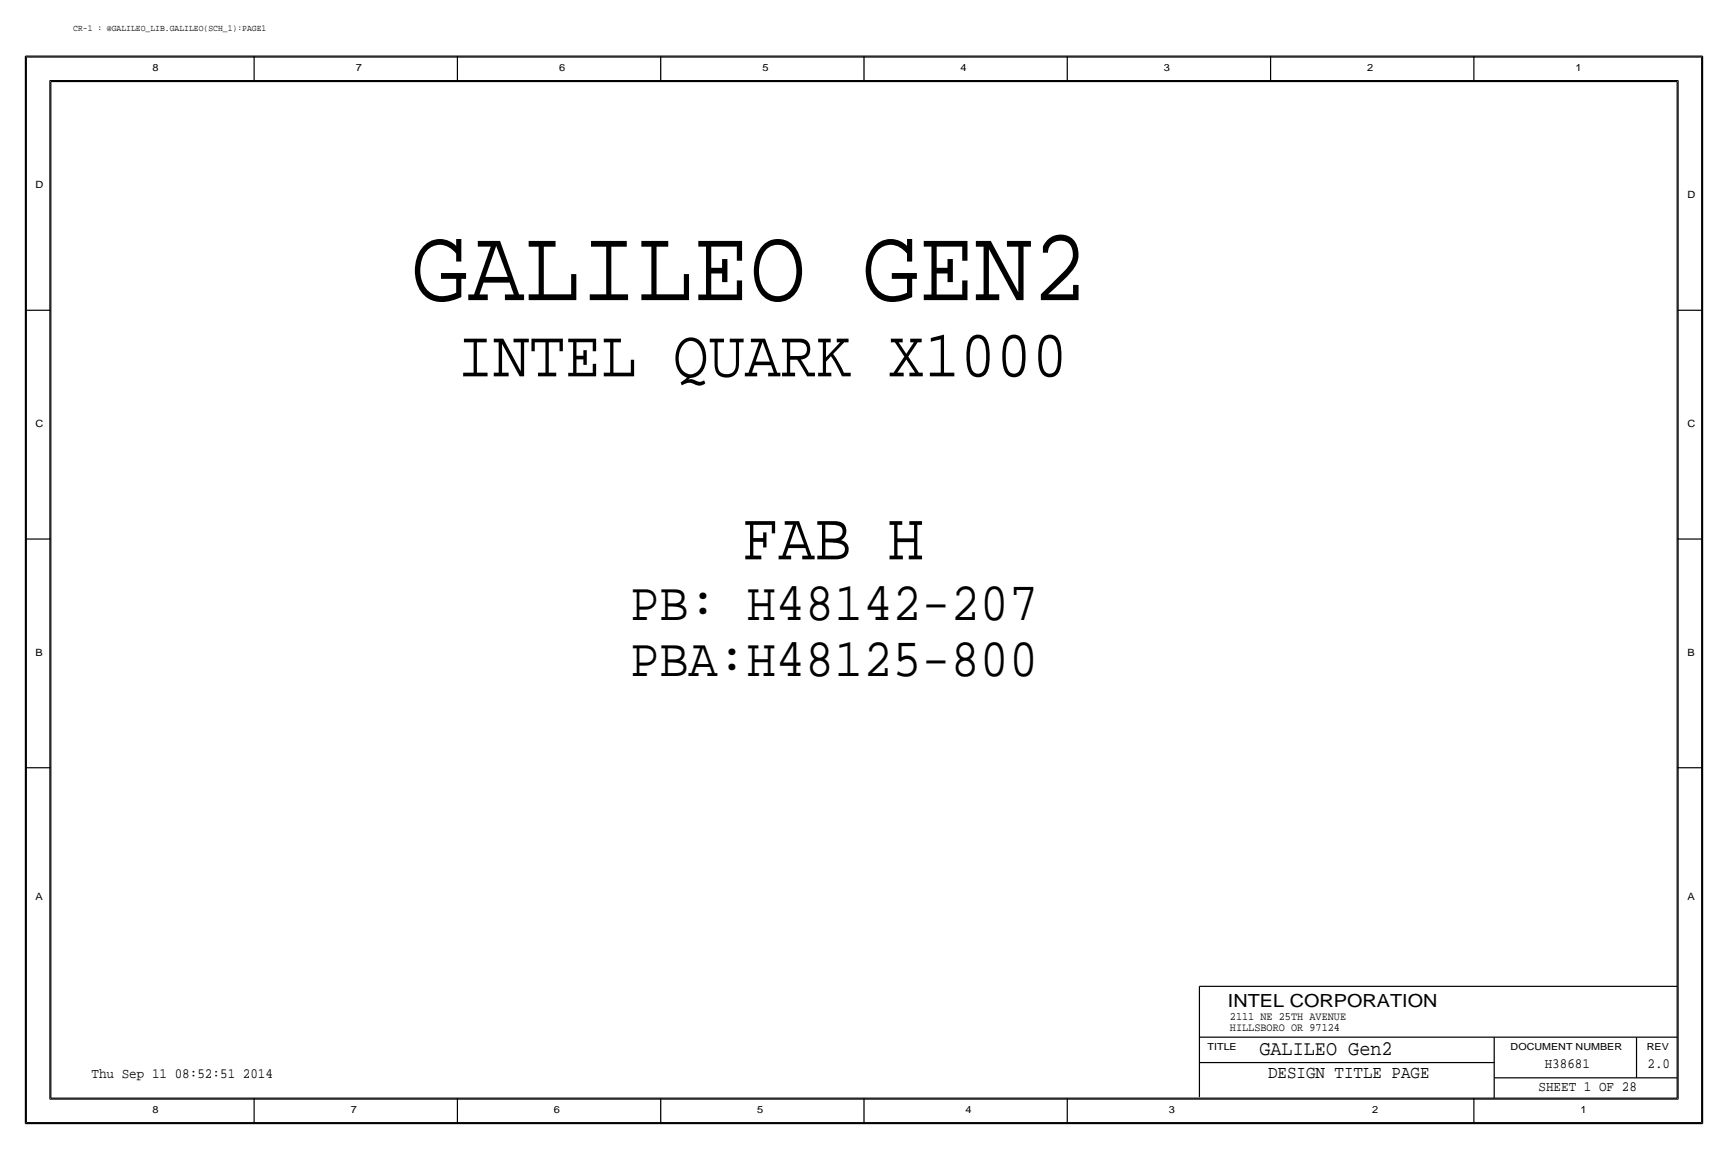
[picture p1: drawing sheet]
<svg xmlns="http://www.w3.org/2000/svg" width="432mm" height="287mm" viewBox="0 0 432 287" stroke-linecap="round" stroke-linejoin="round" font-family="sans-serif">
<defs><g id="words">
<text font-size="26.3" x="102.9" y="75">GALILEO GEN2</text>
<text font-size="17" x="185.4" y="139.8">FAB H</text>
<text font-size="16.8" x="114.3" y="94">INTEL QUARK X1000</text>
<g font-size="13.6">
<text x="157.5" y="155">PB: H48142-207</text>
<text x="157.5" y="169">PBA:H48125-800</text>
</g>
<text font-size="5.2" x="314.7" y="263.7">GALILEO Gen2</text>
<text font-size="4.5" x="306.8" y="251.5">INTEL CORPORATION</text>
<text font-size="4.4" x="316.9" y="269.3">DESIGN TITLE PAGE</text>
<g font-size="3.5">
<text x="22.9" y="269.3">Thu Sep 11 08:52:51 2014</text>
<text x="386" y="266.8">H38681</text>
<text x="411.7" y="266.8">2.0</text>
<text x="384.5" y="272.6">SHEET 1 OF 28</text>
</g>
<g font-size="2.9">
<text x="307.3" y="257.6">HILLSBORO OR 97124</text>
<text x="307.3" y="254.8">2111 NE 25TH AVENUE</text>
</g>
<g font-size="2.5">
<text x="38.1" y="17.8">8</text>
<text x="88.9" y="17.8">7</text>
<text x="139.7" y="17.8">6</text>
<text x="190.5" y="17.8">5</text>
<text x="240" y="17.8">4</text>
<text x="290.8" y="17.8">3</text>
<text x="341.6" y="17.8">2</text>
<text x="393.7" y="17.8">1</text>
<text x="8.9" y="47">D</text>
<text x="421.6" y="49.6">D</text>
<text x="8.9" y="106.7">C</text>
<text x="421.6" y="106.7">C</text>
<text x="8.9" y="163.9">B</text>
<text x="421.6" y="163.9">B</text>
<text x="8.9" y="224.8">A</text>
<text x="421.6" y="224.8">A</text>
<text x="38.1" y="278.2">8</text>
<text x="87.6" y="278.2">7</text>
<text x="138.4" y="278.2">6</text>
<text x="189.2" y="278.2">5</text>
<text x="241.3" y="278.2">4</text>
<text x="292.1" y="278.2">3</text>
<text x="342.9" y="278.2">2</text>
<text x="395" y="278.2">1</text>
</g>
<g font-size="2.4">
<text x="301.8" y="262.4">TITLE</text>
<text x="377.5" y="262.4">DOCUMENT NUMBER</text>
<text x="411.5" y="262.4">REV</text>
</g>
<text font-size="2.3" x="18.3" y="7.7">CR-1 : @GALILEO_LIB.GALILEO(SCH_1):PAGE1</text>
</g></defs>
<path d="M6.6 14.3h418.6zM6.6 14.3v266.2zM425.2 14.3v266.2zM12.4 20.1v254.5zM12.4 20.1h407zM419.4 20.1v254.5zM12.4 274.6h407zM6.6 280.5h418.6z" fill="none" stroke="#000" stroke-width=".25"/>
<g fill="none" stroke="#000" stroke-width=".3">
<path d="M6.3 14v266.7zM6.4 14h419zM63.5 14v6.4zM114.3 14v6.4zM165.1 14v6.4zM215.9 14v6.4zM266.7 14v6.4zM317.5 14v6.4zM368.3 14v6.4zM425.4 14v266.7zM12.7 20.4h406.4zM12.7 20.4v254z"/>
<path d="M419.1 20.4v254zM6.3 77.5h6.4zM419.1 77.5h6.3zM6.3 134.7h6.4zM419.1 134.7h6.3zM6.3 191.8h6.4zM419.1 191.8h6.3zM299.7 246.4v27.7zM299.7 246.4h119.4zM299.7 259.1h119.4zM373.4 259.1v15.3zM408.9 259.1v10.2z"/>
<path d="M12.7 274.4h406.4zM63.5 274.4v6.3zM114.3 274.4v6.3zM165.1 274.4v6.3zM215.9 274.4v6.3zM266.7 274.4v6.3zM299.7 265.5h73.7zM368.3 274.4v6.3zM373.4 269.3h45.7zM6.4 280.7h419z"/>
</g>
<use href="#words"/>
</svg>
